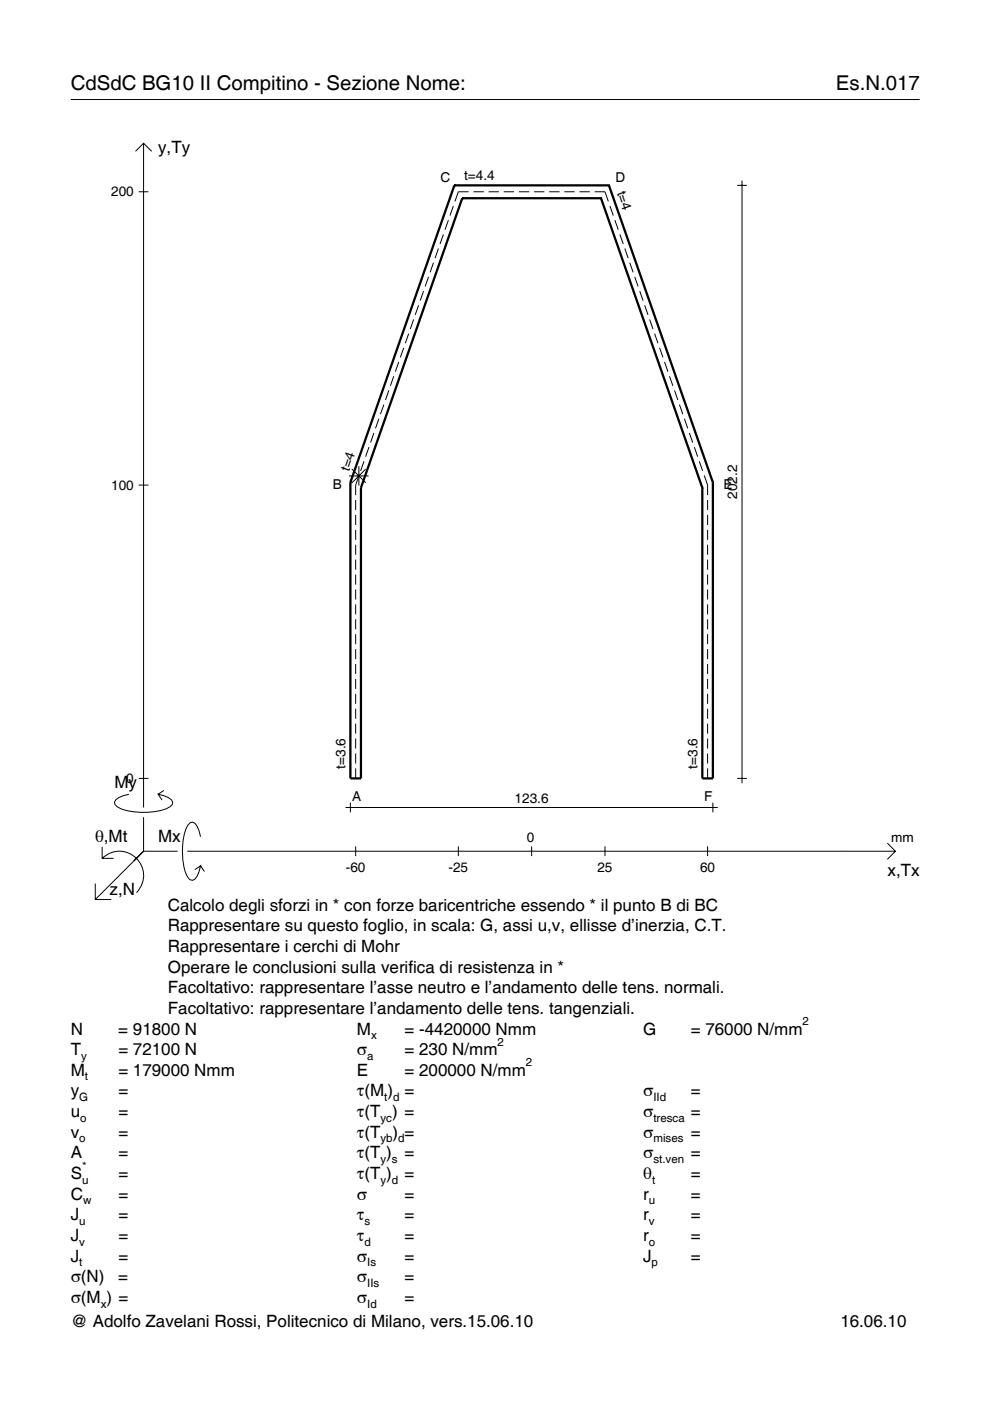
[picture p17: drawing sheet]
<svg xmlns="http://www.w3.org/2000/svg" width="210mm" height="297mm" viewBox="0 0 210 297" stroke-linecap="round" stroke-linejoin="round" font-family="sans-serif">
<defs><g id="words">
<g font-size="4.3">
<text x="15" y="19">CdSdC BG10 II Compitino - Sezione Nome:</text>
<text x="177.2" y="19">Es.N.017</text>
</g>
<g font-size="3.6">
<text x="33.5" y="32.4">y,Ty</text>
<text x="24.3" y="167.1">My</text>
<text x="20.1" y="178.4">θ,Mt</text>
<text x="33.5" y="178.4">Mx</text>
<text x="188.2" y="185.6">x,Tx</text>
<text x="23.2" y="189.7">z,N</text>
<text x="35.6" y="193.1">Calcolo degli sforzi in * con forze baricentriche essendo * il punto B di BC</text>
<text x="35.6" y="197.5">Rappresentare su questo foglio, in scala: G, assi u,v, ellisse d’inerzia, C.T.</text>
<text x="35.6" y="201.8">Rappresentare i cerchi di Mohr</text>
<text x="35.6" y="206.2">Operare le conclusioni sulla verifica di resistenza in *</text>
<text x="35.6" y="210.6">Facoltativo: rappresentare l’asse neutro e l’andamento delle tens. normali.</text>
<text x="35.6" y="215">Facoltativo: rappresentare l’andamento delle tens. tangenziali.</text>
<text x="15" y="219.3">N</text>
<text x="25.1" y="219.3">= 91800 N</text>
<text x="75.7" y="219.3">M</text>
<text x="85.8" y="219.3">= -4420000 Nmm</text>
<text x="136.4" y="219.3">G</text>
<text x="146.5" y="219.3">= 76000 N/mm</text>
<text x="15" y="223.7">T</text>
<text x="25.1" y="223.7">= 72100 N</text>
<text x="75.7" y="223.7">σ</text>
<text x="85.8" y="223.7">= 230 N/mm</text>
<text x="15" y="228.1">M</text>
<text x="15" y="232.5">y</text>
<text x="25.1" y="228.1">= 179000 Nmm</text>
<text x="25.1" y="232.5">=</text>
<text x="75.7" y="228.1">E</text>
<text x="75.7" y="232.5">τ(M ) =</text>
<text x="85.8" y="228.1">= 200000 N/mm</text>
<text x="136.4" y="232.5">σ</text>
<text x="146.5" y="232.5">=</text>
<text x="15" y="236.8">u</text>
<text x="25.1" y="236.8">=</text>
<text x="75.7" y="236.8">τ(T ) =</text>
<text x="136.4" y="236.8">σ</text>
<text x="146.5" y="236.8">=</text>
<text x="15" y="241.2">v</text>
<text x="15" y="245.6">A</text>
<text x="25.1" y="241.2">=</text>
<text x="25.1" y="245.6">=</text>
<text x="75.7" y="245.6">τ(T )</text>
<text x="75.7" y="241.2">τ(T</text>
<text x="83.3" y="241.2">) =</text>
<text x="85.8" y="245.6">=</text>
<text x="136.4" y="241.2">σ</text>
<text x="136.4" y="245.6">σ</text>
<text x="146.5" y="241.2">=</text>
<text x="146.5" y="245.6">=</text>
<text x="15" y="250">S</text>
<text x="25.1" y="250">=</text>
<text x="75.7" y="250">τ(T )</text>
<text x="85.8" y="250">=</text>
<text x="136.4" y="250">θ</text>
<text x="146.5" y="250">=</text>
<text x="15" y="254.3">C</text>
<text x="25.1" y="254.3">=</text>
<text x="75.7" y="254.3">σ</text>
<text x="85.8" y="254.3">=</text>
<text x="136.4" y="254.3">r</text>
<text x="146.5" y="254.3">=</text>
<text x="15" y="258.7">J</text>
<text x="15" y="263.1">J</text>
<text x="25.1" y="258.7">=</text>
<text x="25.1" y="263.1">=</text>
<text x="75.7" y="258.7">τ</text>
<text x="75.7" y="263.1">τ</text>
<text x="85.8" y="258.7">=</text>
<text x="85.8" y="263.1">=</text>
<text x="136.4" y="258.7">r</text>
<text x="136.4" y="263.1">r</text>
<text x="146.5" y="258.7">=</text>
<text x="146.5" y="263.1">=</text>
<text x="15" y="267.5">J</text>
<text x="25.1" y="267.5">=</text>
<text x="75.7" y="267.5">σ</text>
<text x="85.8" y="267.5">=</text>
<text x="136.4" y="267.5">J</text>
<text x="146.5" y="267.5">=</text>
<text x="15" y="271.8">σ(N)</text>
<text x="25.1" y="271.8">=</text>
<text x="75.7" y="271.8">σ</text>
<text x="85.8" y="271.8">=</text>
<text x="15" y="276.2">σ(M ) =</text>
<text x="15" y="281.4">@ Adolfo Zavelani Rossi, Politecnico di Milano, vers.15.06.10</text>
<text x="75.7" y="276.2">σ</text>
<text x="85.8" y="276.2">=</text>
<text x="178.2" y="281.4">16.06.10</text>
</g>
<g font-size="2.9">
<text x="23.6" y="41.7">200</text>
<text x="93.4" y="38.6">C</text>
<text x="98.4" y="38.3">t=4.4</text>
<text x="130.5" y="38.6">D</text>
<text x="130.8" y="40.9" transform="rotate(71 130.8 40.9)">t=4</text>
<text x="74" y="100" transform="rotate(-71 74 100)">t=4</text>
<text x="23.6" y="103.8">100</text>
<text x="70.6" y="103.7">B</text>
<text x="153.4" y="103.7">E</text>
<text x="156.3" y="105.8" transform="rotate(-90 156.3 105.8)">202.2</text>
<text x="26.8" y="166">0</text>
<text x="73.3" y="163" transform="rotate(-90 73.3 163)">t=3.6</text>
<text x="147.9" y="163" transform="rotate(-90 147.9 163)">t=3.6</text>
<text x="74.7" y="169.8">A</text>
<text x="109.1" y="170.2">123.6</text>
<text x="149.3" y="169.8">F</text>
<text x="111.7" y="178.4">0</text>
<text x="189" y="178.4">mm</text>
<text x="73.3" y="184.9">-60</text>
<text x="95.1" y="184.9">-25</text>
<text x="126.7" y="184.9">25</text>
<text x="148.4" y="184.9">60</text>
</g>
<g font-size="2.4">
<text x="78.7" y="220.3">x</text>
<text x="105.5" y="221.7">2</text>
<text x="170.2" y="217.3">2</text>
<text x="17.2" y="224.7">y</text>
<text x="77.9" y="224.7">a</text>
<text x="111.5" y="226.1">2</text>
<text x="16.8" y="233.5">G</text>
<text x="18" y="229.1">t</text>
<text x="81.5" y="233.5">t d</text>
<text x="138.5" y="233.5">IId</text>
<text x="17" y="237.8">o</text>
<text x="80.7" y="237.8">yc</text>
<text x="138.5" y="237.8">tresca</text>
<text x="16.8" y="242.2">o</text>
<text x="80.7" y="242.2">yb d</text>
<text x="138.5" y="242.2">mises</text>
<text x="17.4" y="251">u</text>
<text x="17.4" y="248">*</text>
<text x="80.7" y="246.6">y s</text>
<text x="80.7" y="251">y d</text>
<text x="138.2" y="251">t</text>
<text x="138.5" y="246.6">st.ven</text>
<text x="17.6" y="255.3">w</text>
<text x="137.6" y="255.3">u</text>
<text x="16.8" y="259.7">u</text>
<text x="77.3" y="259.7">s</text>
<text x="137.6" y="259.7">v</text>
<text x="16.8" y="264.1">v</text>
<text x="16.8" y="268.5">t</text>
<text x="77.3" y="264.1">d</text>
<text x="77.9" y="268.5">Is</text>
<text x="137.6" y="264.1">o</text>
<text x="138.2" y="268.5">p</text>
<text x="77.9" y="272.8">IIs</text>
<text x="21.4" y="277.2">x</text>
<text x="77.9" y="277.2">Id</text>
</g>
</g></defs>
<g fill="none" stroke="#000" stroke-width=".21">
<path d="M15 21.1h180M28.7 32.1l1.7-1.7 1.8 1.7M30.4 30.4v140.8M156.3 39.3h2.1M157.3 38.3v127.8M29.4 40.7h2.1M90.9 58.7l-.8 2M91.9 55.7l-.7 2M93 52.7l-.8 2M94 49.7l-.7 2M95.1 46.7l-.7 2M96.1 43.7l-.7 2"/>
<path d="M99.4 40.7h-2.2l-.7 2M100.4 40.7h2.2M103.6 40.7h2.2M106.8 40.7h2.2M110 40.7h2.2M113.2 40.7h2.2M116.4 40.7h2.2M119.7 40.7h2.1M122.9 40.7h2.2M126.1 40.7h2.2l.7 2M129.3 43.7l.7 2M130.4 46.7l.7 2"/>
<path d="M131.4 49.7l.7 2M132.5 52.7l.7 2M133.5 55.7l.7 2M134.6 58.7l.7 2M83.5 79.8l-.7 2M84.5 76.7l-.7 2.1M85.6 73.7l-.7 2.1M86.6 70.7l-.7 2.1M87.7 67.7l-.7 2.1M88.7 64.7l-.7 2.1M89.8 61.7l-.7 2M135.6 61.7l.7 2"/>
<path d="M136.7 64.7l.7 2.1M137.7 67.7l.7 2.1M138.8 70.7l.7 2.1M139.8 73.7l.8 2.1M140.9 76.7l.7 2.1M141.9 79.8l.8 2M74.6 99.4l2.9 3M76.1 98.8v4.2M77.2 97.8l-.7 2M77.5 99.4l-2.9 3M78.2 94.8l-.7 2M79.3 91.8l-.7 2"/>
<path d="M80.3 88.8l-.7 2M81.4 85.8l-.7 2M82.4 82.8l-.7 2M143 82.8l.7 2M144.1 85.8l.7 2M145.1 88.8l.7 2M146.2 91.8l.7 2M147.2 94.8l.7 2M148.3 97.8l.7 2M29.4 102.8h2.1M74 100.9h4.1M75.4 106v2.1"/>
<path d="M75.4 109.2v2.1M75.4 112.3v2.2M75.4 115.5v2.1M75.4 118.6v2.2M76.1 100.8l-.7 2v2.2M149.3 100.8l.7 2v2.2M150 106v2.1M150 109.2v2.1M150 112.3v2.2M150 115.5v2.1M150 118.6v2.2M75.4 121.8v2.1"/>
<path d="M75.4 125v2.1M75.4 128.1v2.2M75.4 131.3v2.1M75.4 134.5v2.1M75.4 137.6v2.1M150 121.8v2.1M150 125v2.1M150 128.1v2.2M150 131.3v2.1M150 134.5v2.1M150 137.6v2.1M75.4 140.8v2.1"/>
<path d="M75.4 143.9v2.2M75.4 147.1v2.1M75.4 150.3v2.1M75.4 153.4v2.1M75.4 156.6v2.1M75.4 159.7v2.2M150 140.8v2.1M150 143.9v2.2M150 147.1v2.1M150 150.3v2.1M150 153.4v2.1M150 156.6v2.1"/>
<path d="M150 159.7v2.2M21.7 179.6v2.4h2.4M27.3 168.4a3.6 3.6 0 0 0-3 1.7l.1 .5a5.6 5.6 0 0 0 3.8 1.5 13.4 13.4 0 0 0 7.8-1l.5-.5 .1-.5a3.6 3.6 0 0 0-3.1-1.7l.8 1.2M29.4 165h2.1M30.4 173.3v7.2M34.7 167.6l-1.2 .8M42.5 177.4a3.6 3.6 0 0 0-1.7-3.1l-.5 .1a5.7 5.7 0 0 0-1.5 3.8 13.9 13.9 0 0 0 1.1 7.9l.4 .4 .5 .1a3.6 3.6 0 0 0 1.7-3l-1.2 .8M73.3 171.2h78.9M74.3 170.2v2M75.4 162.9v2.1M75.4 179.4v2.1M97.2 179.4v2.1"/>
<path d="M112.7 179.4v2.1M128.3 179.4v2.1M150 162.9v2.1M150 179.4v2.1M151.1 170.2v2M156.3 165h2.1M188.1 178.8l1.7 1.7-1.7 1.7M20.2 187.3v3.4h3.4M21.7 182a5.1 5.1 0 0 1 7.2 0 5.1 5.1 0 0 1 0 7.3M30.4 180.5l-10.2 10.2M30.4 180.5h7.2M39.7 180.5h150.1"/>
<path d="M42.5 183.6l.8 1.2"/>
</g>
<g fill="none" stroke="#000" stroke-width=".48">
<path d="M96.3 39.3h.1M96.3 39.3l-22 63M96.3 39.3h32.8M129.1 39.3h.1M129.1 39.3l22 63M98 42h.1M98 42l-21.5 61.4M98 42h29.4M127.4 42h.1M127.4 42l21.5 61.4M74.3 102.3h.1M74.3 102.3v62.7h2.2v-61.6"/>
<path d="M76.5 103.4h.1M148.9 103.4h.1M151.1 102.3h.1M151.1 102.3v62.7h-2.2v-61.6"/>
</g>
<use href="#words"/>
</svg>
